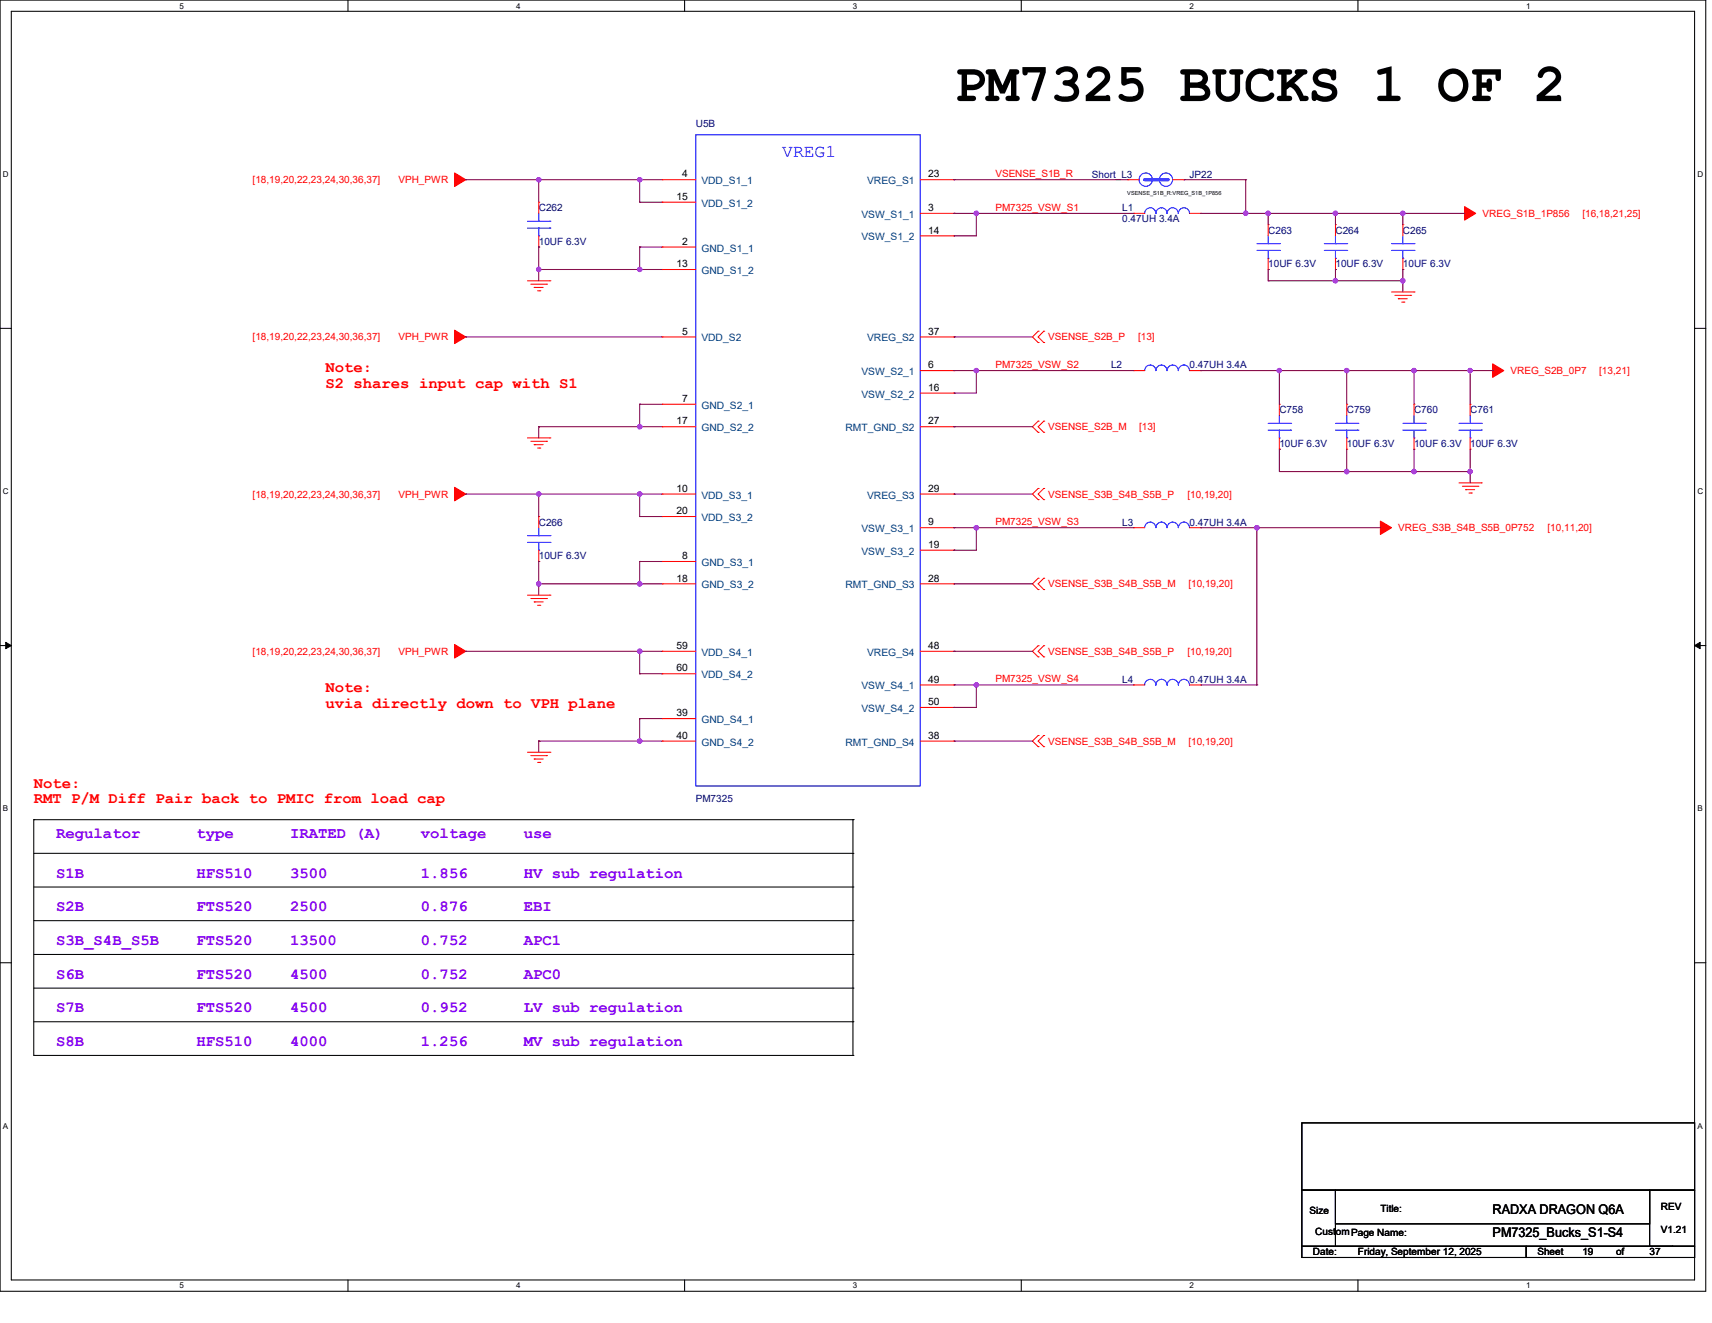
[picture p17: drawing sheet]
<svg xmlns="http://www.w3.org/2000/svg" width="558mm" height="431mm" viewBox="0 0 558 431" stroke-linecap="round" stroke-linejoin="round" font-family="sans-serif">
<defs><g id="words">
<text font-size="17.5" x="310.9" y="32.9">PM7325 BUCKS 1 OF 2</text>
<text font-size="5.8" fill="#00f" x="255" y="51.1">VREG1</text>
<g font-size="5.1" fill="#f00">
<text x="106.1" y="121.3">Note:</text>
<text x="106.1" y="126.4">S2 shares input cap with S1</text>
<text x="106.1" y="225.6">Note:</text>
<text x="106.1" y="230.7">uvia directly down to VPH plane</text>
<text x="11" y="256.7">Note:</text>
<text x="11" y="261.7">RMT P/M Diff Pair back to PMIC from load cap</text>
</g>
<g font-size="5.1" fill="#8000ff">
<text x="18.3" y="273.1">Regulator</text>
<text x="64.1" y="273.1">type</text>
<text x="94.5" y="273.1">IRATED (A)</text>
<text x="137.2" y="273.1">voltage</text>
<text x="170.7" y="273.1">use</text>
<text x="18.3" y="285.9">S1B</text>
<text x="64.1" y="285.9">HFS510</text>
<text x="94.5" y="285.9">3500</text>
<text x="137.2" y="285.9">1.856</text>
<text x="170.7" y="285.9">HV sub regulation</text>
<text x="18.3" y="296.9">S2B</text>
<text x="64.1" y="296.9">FTS520</text>
<text x="94.5" y="296.9">2500</text>
<text x="137.2" y="296.9">0.876</text>
<text x="170.7" y="296.9">EBI</text>
<text x="18.3" y="307.9">S3B_S4B_S5B</text>
<text x="64.1" y="307.9">FTS520</text>
<text x="94.5" y="307.9">13500</text>
<text x="137.2" y="307.9">0.752</text>
<text x="170.7" y="307.9">APC1</text>
<text x="18.3" y="318.9">S6B</text>
<text x="64.1" y="318.9">FTS520</text>
<text x="94.5" y="318.9">4500</text>
<text x="137.2" y="318.9">0.752</text>
<text x="170.7" y="318.9">APC0</text>
<text x="18.3" y="329.8">S7B</text>
<text x="64.1" y="329.8">FTS520</text>
<text x="94.5" y="329.8">4500</text>
<text x="137.2" y="329.8">0.952</text>
<text x="170.7" y="329.8">LV sub regulation</text>
<text x="18.3" y="340.8">S8B</text>
<text x="64.1" y="340.8">HFS510</text>
<text x="94.5" y="340.8">4000</text>
<text x="137.2" y="340.8">1.256</text>
<text x="170.7" y="340.8">MV sub regulation</text>
</g>
<g font-size="4.4">
<text x="486.5" y="395.6">RADXA DRAGON Q6A</text>
<text x="486.5" y="403">PM7325_Bucks_S1-S4</text>
</g>
<g font-size="3.3" fill="#000080">
<text x="226.8" y="41.4">U5B</text>
<text x="355.9" y="57.9">Short_L3</text>
<text x="387.7" y="57.9">JP22</text>
<text x="175.6" y="68.8">C262</text>
<text x="365.8" y="68.8">L1</text>
<text x="365.8" y="72.5">0.47UH 3.4A</text>
<text x="413.3" y="76.2">C263</text>
<text x="435.3" y="76.2">C264</text>
<text x="457.2" y="76.2">C265</text>
<text x="175.6" y="79.8">10UF 6.3V</text>
<text x="413.3" y="87.1">10UF 6.3V</text>
<text x="435.3" y="87.1">10UF 6.3V</text>
<text x="457.2" y="87.1">10UF 6.3V</text>
<text x="362.1" y="120">L2</text>
<text x="387.7" y="120">0.47UH 3.4A</text>
<text x="417" y="134.7">C758</text>
<text x="439" y="134.7">C759</text>
<text x="460.9" y="134.7">C760</text>
<text x="479.2" y="134.7">C761</text>
<text x="417" y="145.6">10UF 6.3V</text>
<text x="439" y="145.6">10UF 6.3V</text>
<text x="460.9" y="145.6">10UF 6.3V</text>
<text x="479.2" y="145.6">10UF 6.3V</text>
<text x="175.6" y="171.2">C266</text>
<text x="365.8" y="171.2">L3</text>
<text x="387.7" y="171.2">0.47UH 3.4A</text>
<text x="175.6" y="182.2">10UF 6.3V</text>
<text x="365.8" y="222.5">L4</text>
<text x="387.7" y="222.5">0.47UH 3.4A</text>
<text x="226.8" y="261.2">PM7325</text>
</g>
<g font-size="3.3" fill="#f00">
<text x="82.3" y="59.7">[18,19,20,22,23,24,30,36,37]</text>
<text x="129.9" y="59.7">VPH_PWR</text>
<text x="324.4" y="57.6">VSENSE_S1B_R</text>
<text x="324.4" y="68.6">PM7325_VSW_S1</text>
<text x="483.2" y="70.7">VREG_S1B_1P856</text>
<text x="515.7" y="70.7">[16,18,21,25]</text>
<text x="82.3" y="110.9">[18,19,20,22,23,24,30,36,37]</text>
<text x="129.9" y="110.9">VPH_PWR</text>
<text x="341.6" y="110.9">VSENSE_S2B_P</text>
<text x="370.9" y="110.9">[13]</text>
<text x="324.4" y="119.8">PM7325_VSW_S2</text>
<text x="492.3" y="121.9">VREG_S2B_0P7</text>
<text x="521.3" y="121.9">[13,21]</text>
<text x="341.6" y="140.2">VSENSE_S2B_M</text>
<text x="371.3" y="140.2">[13]</text>
<text x="82.3" y="162.1">[18,19,20,22,23,24,30,36,37]</text>
<text x="129.9" y="162.1">VPH_PWR</text>
<text x="341.6" y="162.1">VSENSE_S3B_S4B_S5B_P</text>
<text x="387" y="162.1">[10,19,20]</text>
<text x="324.4" y="171">PM7325_VSW_S3</text>
<text x="455.8" y="173.1">VREG_S3B_S4B_S5B_0P752</text>
<text x="504.4" y="173.1">[10,11,20]</text>
<text x="341.6" y="191.3">VSENSE_S3B_S4B_S5B_M</text>
<text x="387.3" y="191.3">[10,19,20]</text>
<text x="82.3" y="213.3">[18,19,20,22,23,24,30,36,37]</text>
<text x="129.9" y="213.3">VPH_PWR</text>
<text x="341.6" y="213.3">VSENSE_S3B_S4B_S5B_P</text>
<text x="387" y="213.3">[10,19,20]</text>
<text x="324.4" y="222.2">PM7325_VSW_S4</text>
<text x="341.6" y="242.6">VSENSE_S3B_S4B_S5B_M</text>
<text x="387.3" y="242.6">[10,19,20]</text>
</g>
<g font-size="3.3">
<text x="222.4" y="57.8">4</text>
<text x="302.5" y="57.8">23</text>
<text x="220.5" y="65.1">15</text>
<text x="302.5" y="68.7">3</text>
<text x="302.5" y="76.1">14</text>
<text x="222.4" y="79.7">2</text>
<text x="220.5" y="87">13</text>
<text x="222.4" y="109">5</text>
<text x="302.5" y="109">37</text>
<text x="302.5" y="120">6</text>
<text x="222.4" y="130.9">7</text>
<text x="302.5" y="127.3">16</text>
<text x="220.5" y="138.3">17</text>
<text x="302.5" y="138.3">27</text>
<text x="220.5" y="160.2">10</text>
<text x="302.5" y="160.2">29</text>
<text x="220.5" y="167.5">20</text>
<text x="302.5" y="171.2">9</text>
<text x="302.5" y="178.5">19</text>
<text x="222.4" y="182.2">8</text>
<text x="220.5" y="189.4">18</text>
<text x="302.5" y="189.4">28</text>
<text x="220.5" y="211.4">59</text>
<text x="302.5" y="211.4">48</text>
<text x="220.5" y="218.7">60</text>
<text x="302.5" y="222.4">49</text>
<text x="220.5" y="233.3">39</text>
<text x="302.5" y="229.7">50</text>
<text x="220.5" y="240.7">40</text>
<text x="302.5" y="240.7">38</text>
<text x="426.8" y="395.4">Size</text>
<text x="449.9" y="394.7">Title:</text>
<text x="541.4" y="394.3">REV</text>
<text x="541.4" y="401.7">V1.21</text>
<text x="428.7" y="402.4">Cust</text>
<text x="435.4" y="402.4">omPage Name:</text>
<text x="427.9" y="409">Date:</text>
<text x="442.6" y="409">Friday, September 12, 2025</text>
<text x="501.1" y="409">Sheet</text>
<text x="515.7" y="409">19</text>
<text x="526.7" y="409">of</text>
<text x="537.7" y="409">37</text>
</g>
<g font-size="3.3" fill="#004080">
<text x="228.6" y="60">VDD_S1_1</text>
<text x="282.6" y="60">VREG_S1</text>
<text x="228.6" y="67.4">VDD_S1_2</text>
<text x="280.8" y="71">VSW_S1_1</text>
<text x="228.6" y="82">GND_S1_1</text>
<text x="280.8" y="78.3">VSW_S1_2</text>
<text x="228.6" y="89.3">GND_S1_2</text>
<text x="228.6" y="111.3">VDD_S2</text>
<text x="282.6" y="111.3">VREG_S2</text>
<text x="280.8" y="122.2">VSW_S2_1</text>
<text x="280.8" y="129.5">VSW_S2_2</text>
<text x="228.6" y="133.2">GND_S2_1</text>
<text x="228.6" y="140.5">GND_S2_2</text>
<text x="275.6" y="140.5">RMT_GND_S2</text>
<text x="228.6" y="162.4">VDD_S3_1</text>
<text x="282.6" y="162.4">VREG_S3</text>
<text x="228.6" y="169.8">VDD_S3_2</text>
<text x="280.8" y="173.4">VSW_S3_1</text>
<text x="228.6" y="184.4">GND_S3_1</text>
<text x="280.8" y="180.7">VSW_S3_2</text>
<text x="228.6" y="191.7">GND_S3_2</text>
<text x="275.6" y="191.7">RMT_GND_S3</text>
<text x="228.6" y="213.7">VDD_S4_1</text>
<text x="282.6" y="213.7">VREG_S4</text>
<text x="228.6" y="221">VDD_S4_2</text>
<text x="280.8" y="224.6">VSW_S4_1</text>
<text x="280.8" y="231.9">VSW_S4_2</text>
<text x="228.6" y="235.6">GND_S4_1</text>
<text x="228.6" y="242.9">GND_S4_2</text>
<text x="275.6" y="242.9">RMT_GND_S4</text>
</g>
<g font-size="2.6">
<text x="58.5" y="2.8">5</text>
<text x="168.3" y="2.8">4</text>
<text x="278" y="2.8">3</text>
<text x="387.7" y="2.8">2</text>
<text x="497.5" y="2.8">1</text>
<text x="1" y="57.7">D</text>
<text x="553.3" y="57.7">D</text>
<text x="1" y="161">C</text>
<text x="553.3" y="161">C</text>
<text x="1" y="264.3">B</text>
<text x="553.3" y="264.3">B</text>
<text x="1" y="367.7">A</text>
<text x="553.3" y="367.7">A</text>
<text x="58.5" y="419.7">5</text>
<text x="168.3" y="419.7">4</text>
<text x="278" y="419.7">3</text>
<text x="387.7" y="419.7">2</text>
<text x="497.5" y="419.7">1</text>
</g>
<text font-size="1.8" x="367.4" y="63.5">VSENSE_S1B_R:VREG_S1B_1P856</text>
</g></defs>
<g fill="none" stroke="#000" stroke-width=".34">
<path d="M0 0h556v420.7h-556zM3.7 3.7h548.6v413.3h-548.6zM113.4 0v3.7M223.1 0v3.7M332.9 0v3.7M442.6 0v3.7M0 107h3.7M552.3 107h3.7M0 210.3h3.7M552.3 210.3h3.7M11 267h267v76.8h-267zM11 278h267"/>
<path d="M11 289h267M11 299.9h267M0 313.6h3.7M11 310.9h267M552.3 313.6h3.7M11 321.9h267M11 332.9h267M113.4 417v3.6M223.1 417v3.6M332.9 417v3.6M442.6 417v3.6"/>
</g>
<path d="M1.9 209.3l1.8 1-1.8 1zM552.3 210.3l1.8-1v2z" fill="#000"/>
<path d="M1.9 209.3l1.8 1-1.8 1zM552.3 210.3l1.8-1v2z" fill="none" stroke="#000" stroke-width=".33"/>
<g fill="#000">
<circle cx="11" cy="267" r=".17"/>
<circle cx="278" cy="278" r=".17"/>
<circle cx="278" cy="267" r=".17"/>
<circle cx="278" cy="289" r=".17"/>
<circle cx="278" cy="299.9" r=".17"/>
<circle cx="278" cy="310.9" r=".17"/>
<circle cx="278" cy="321.9" r=".17"/>
<circle cx="278" cy="332.9" r=".17"/>
<circle cx="278" cy="343.8" r=".17"/>
</g>
<path d="M171.9 91.5h7.3" fill="none" stroke="#f00" stroke-width=".34"/>
<circle cx="179.2" cy="91.5" r=".17" fill="#f00"/>
<path d="M173 92.6h5.1" fill="none" stroke="#f00" stroke-width=".34"/>
<circle cx="178.1" cy="92.6" r=".17" fill="#f00"/>
<path d="M174.1 93.6h2.9" fill="none" stroke="#f00" stroke-width=".34"/>
<circle cx="174.1" cy="93.6" r=".17" fill="#f00"/>
<path d="M175.2 94.7h.7" fill="none" stroke="#f00" stroke-width=".34"/>
<circle cx="175.9" cy="94.7" r=".17" fill="#f00"/>
<path d="M171.9 142.7h7.3" fill="none" stroke="#f00" stroke-width=".34"/>
<circle cx="179.2" cy="142.7" r=".17" fill="#f00"/>
<path d="M173 143.8h5.1" fill="none" stroke="#f00" stroke-width=".34"/>
<circle cx="178.1" cy="143.8" r=".17" fill="#f00"/>
<path d="M174.1 144.9h2.9" fill="none" stroke="#f00" stroke-width=".34"/>
<circle cx="174.1" cy="144.9" r=".17" fill="#f00"/>
<path d="M175.2 146h.7" fill="none" stroke="#f00" stroke-width=".34"/>
<circle cx="175.9" cy="146" r=".17" fill="#f00"/>
<path d="M171.9 193.9h7.3" fill="none" stroke="#f00" stroke-width=".34"/>
<circle cx="179.2" cy="193.9" r=".17" fill="#f00"/>
<path d="M173 195h5.1" fill="none" stroke="#f00" stroke-width=".34"/>
<circle cx="178.1" cy="195" r=".17" fill="#f00"/>
<path d="M174.1 196.1h2.9" fill="none" stroke="#f00" stroke-width=".34"/>
<circle cx="174.1" cy="196.1" r=".17" fill="#f00"/>
<path d="M175.2 197.2h.7" fill="none" stroke="#f00" stroke-width=".34"/>
<circle cx="175.9" cy="197.2" r=".17" fill="#f00"/>
<path d="M171.9 245.1h7.3" fill="none" stroke="#f00" stroke-width=".34"/>
<circle cx="179.2" cy="245.1" r=".17" fill="#f00"/>
<path d="M173 246.2h5.1" fill="none" stroke="#f00" stroke-width=".34"/>
<circle cx="178.1" cy="246.2" r=".17" fill="#f00"/>
<path d="M174.1 247.3h2.9" fill="none" stroke="#f00" stroke-width=".34"/>
<circle cx="174.1" cy="247.3" r=".17" fill="#f00"/>
<path d="M175.2 248.4h.7" fill="none" stroke="#f00" stroke-width=".34"/>
<circle cx="175.9" cy="248.4" r=".17" fill="#f00"/>
<path d="M453.6 95.1h7.3" fill="none" stroke="#f00" stroke-width=".34"/>
<circle cx="460.9" cy="95.1" r=".17" fill="#f00"/>
<path d="M454.7 96.2h5.1" fill="none" stroke="#f00" stroke-width=".34"/>
<circle cx="459.8" cy="96.2" r=".17" fill="#f00"/>
<path d="M455.8 97.3h2.9" fill="none" stroke="#f00" stroke-width=".34"/>
<circle cx="455.8" cy="97.3" r=".17" fill="#f00"/>
<path d="M456.9 98.4h.7" fill="none" stroke="#f00" stroke-width=".34"/>
<circle cx="457.6" cy="98.4" r=".17" fill="#f00"/>
<path d="M475.5 157.3h7.3" fill="none" stroke="#f00" stroke-width=".34"/>
<circle cx="482.8" cy="157.3" r=".17" fill="#f00"/>
<path d="M476.6 158.4h5.1" fill="none" stroke="#f00" stroke-width=".34"/>
<circle cx="481.7" cy="158.4" r=".17" fill="#f00"/>
<path d="M477.7 159.5h3" fill="none" stroke="#f00" stroke-width=".34"/>
<circle cx="477.7" cy="159.5" r=".17" fill="#f00"/>
<path d="M478.8 160.6h.8" fill="none" stroke="#f00" stroke-width=".34"/>
<circle cx="479.6" cy="160.6" r=".17" fill="#f00"/>
<path d="M148.2 56.3l3.6 2.2-3.6 2.2z" fill-rule="evenodd" fill="#f00"/>
<path d="M148.2 56.3l3.6 2.2-3.6 2.2zM338.4 159.1l-1.9 1.9" fill="none" stroke="#f00" stroke-width=".34"/>
<circle cx="338.4" cy="159.1" r=".17" fill="#f00"/>
<path d="M336.5 161l1.9 1.8" fill="none" stroke="#f00" stroke-width=".34"/>
<circle cx="338.4" cy="162.8" r=".17" fill="#f00"/>
<path d="M338.4 161l1.8 1.8" fill="none" stroke="#f00" stroke-width=".34"/>
<circle cx="340.2" cy="162.8" r=".17" fill="#f00"/>
<path d="M340.2 159.1l-1.8 1.9" fill="none" stroke="#f00" stroke-width=".34"/>
<circle cx="340.2" cy="159.1" r=".17" fill="#f00"/>
<path d="M449.9 169.8l3.7 2.1-3.7 2.2z" fill-rule="evenodd" fill="#f00"/>
<path d="M449.9 169.8l3.7 2.1-3.7 2.2zM338.4 188.4l-1.9 1.8" fill="none" stroke="#f00" stroke-width=".34"/>
<circle cx="338.4" cy="188.4" r=".17" fill="#f00"/>
<path d="M336.5 190.2l1.9 1.9" fill="none" stroke="#f00" stroke-width=".34"/>
<circle cx="338.4" cy="192.1" r=".17" fill="#f00"/>
<path d="M338.4 190.2l1.8 1.9" fill="none" stroke="#f00" stroke-width=".34"/>
<circle cx="340.2" cy="192.1" r=".17" fill="#f00"/>
<path d="M340.2 188.4l-1.8 1.8" fill="none" stroke="#f00" stroke-width=".34"/>
<circle cx="340.2" cy="188.4" r=".17" fill="#f00"/>
<path d="M148.2 107.6l3.6 2.2-3.6 2.1z" fill-rule="evenodd" fill="#f00"/>
<path d="M148.2 107.6l3.6 2.2-3.6 2.1z" fill="none" stroke="#f00" stroke-width=".34"/>
<path d="M148.2 158.7l3.6 2.3-3.6 2.2z" fill-rule="evenodd" fill="#f00"/>
<path d="M148.2 158.7l3.6 2.3-3.6 2.2z" fill="none" stroke="#f00" stroke-width=".34"/>
<path d="M148.2 210l3.6 2.2-3.6 2.2z" fill-rule="evenodd" fill="#f00"/>
<path d="M148.2 210l3.6 2.2-3.6 2.2zM338.4 210.4l-1.9 1.8" fill="none" stroke="#f00" stroke-width=".34"/>
<circle cx="338.4" cy="210.4" r=".17" fill="#f00"/>
<path d="M336.5 212.2l1.9 1.8" fill="none" stroke="#f00" stroke-width=".34"/>
<circle cx="338.4" cy="214" r=".17" fill="#f00"/>
<path d="M338.4 212.2l1.8 1.8" fill="none" stroke="#f00" stroke-width=".34"/>
<circle cx="340.2" cy="214" r=".17" fill="#f00"/>
<path d="M340.2 210.4l-1.8 1.8" fill="none" stroke="#f00" stroke-width=".34"/>
<circle cx="340.2" cy="210.4" r=".17" fill="#f00"/>
<path d="M338.4 239.6l-1.9 1.8" fill="none" stroke="#f00" stroke-width=".34"/>
<circle cx="338.4" cy="239.6" r=".17" fill="#f00"/>
<path d="M336.5 241.4l1.9 1.8" fill="none" stroke="#f00" stroke-width=".34"/>
<circle cx="338.4" cy="243.2" r=".17" fill="#f00"/>
<path d="M338.4 241.4l1.8 1.8" fill="none" stroke="#f00" stroke-width=".34"/>
<circle cx="340.2" cy="243.2" r=".17" fill="#f00"/>
<path d="M340.2 239.6l-1.8 1.8" fill="none" stroke="#f00" stroke-width=".34"/>
<circle cx="340.2" cy="239.6" r=".17" fill="#f00"/>
<path d="M338.4 107.9l-1.9 1.9" fill="none" stroke="#f00" stroke-width=".34"/>
<circle cx="338.4" cy="107.9" r=".17" fill="#f00"/>
<path d="M336.5 109.8l1.9 1.8" fill="none" stroke="#f00" stroke-width=".34"/>
<circle cx="338.4" cy="111.6" r=".17" fill="#f00"/>
<path d="M338.4 109.8l1.8 1.8" fill="none" stroke="#f00" stroke-width=".34"/>
<circle cx="340.2" cy="111.6" r=".17" fill="#f00"/>
<path d="M340.2 107.9l-1.8 1.9" fill="none" stroke="#f00" stroke-width=".34"/>
<circle cx="340.2" cy="107.9" r=".17" fill="#f00"/>
<path d="M486.5 118.5l3.6 2.2-3.6 2.2z" fill-rule="evenodd" fill="#f00"/>
<path d="M486.5 118.5l3.6 2.2-3.6 2.2zM338.4 137.2l-1.9 1.8" fill="none" stroke="#f00" stroke-width=".34"/>
<circle cx="338.4" cy="137.2" r=".17" fill="#f00"/>
<path d="M336.5 139l1.9 1.8" fill="none" stroke="#f00" stroke-width=".34"/>
<circle cx="338.4" cy="140.8" r=".17" fill="#f00"/>
<path d="M338.4 139l1.8 1.8" fill="none" stroke="#f00" stroke-width=".34"/>
<circle cx="340.2" cy="140.8" r=".17" fill="#f00"/>
<path d="M340.2 137.2l-1.8 1.8" fill="none" stroke="#f00" stroke-width=".34"/>
<circle cx="340.2" cy="137.2" r=".17" fill="#f00"/>
<path d="M477.4 67.3l3.6 2.2-3.6 2.2z" fill-rule="evenodd" fill="#f00"/>
<path d="M477.4 67.3l3.6 2.2-3.6 2.2z" fill="none" stroke="#f00" stroke-width=".34"/>
<path d="M424.3 365.8h128v21.9h-128zM424.3 387.7h11v18.3h-11zM435.3 387.7h102.4v11h-102.4zM537.7 387.7h14.6v18.3h-14.6zM424.3 406h73.2v3.7h-73.2zM435.3 406h109.7M497.5 406h54.8v3.7h-54.8z" fill="none" stroke="#000" stroke-width=".34"/>
<circle cx="545" cy="406" r=".17" fill="#000"/>
<path d="M439 140.1v2.6" fill="none" stroke="#00f" stroke-width=".34"/>
<circle cx="439" cy="142.7" r=".17" fill="#00f"/>
<path d="M439 135.3v2.6" fill="none" stroke="#00f" stroke-width=".34"/>
<circle cx="439" cy="137.9" r=".17" fill="#00f"/>
<path d="M435.3 140.1h7.3" fill="none" stroke="#00f" stroke-width=".34"/>
<circle cx="442.6" cy="140.1" r=".17" fill="#00f"/>
<path d="M435.3 137.9h7.3" fill="none" stroke="#00f" stroke-width=".34"/>
<circle cx="442.6" cy="137.9" r=".17" fill="#00f"/>
<path d="M439 131.7v3.6" fill="none" stroke="#f00" stroke-width=".34"/>
<circle cx="439" cy="131.7" r=".17" fill="#f00"/>
<path d="M439 142.7v3.6" fill="none" stroke="#f00" stroke-width=".34"/>
<circle cx="439" cy="146.3" r=".17" fill="#f00"/>
<path d="M460.9 140.1v2.6" fill="none" stroke="#00f" stroke-width=".34"/>
<circle cx="460.9" cy="142.7" r=".17" fill="#00f"/>
<path d="M460.9 135.3v2.6" fill="none" stroke="#00f" stroke-width=".34"/>
<circle cx="460.9" cy="137.9" r=".17" fill="#00f"/>
<path d="M457.2 140.1h7.3" fill="none" stroke="#00f" stroke-width=".34"/>
<circle cx="464.5" cy="140.1" r=".17" fill="#00f"/>
<path d="M457.2 137.9h7.3" fill="none" stroke="#00f" stroke-width=".34"/>
<circle cx="464.5" cy="137.9" r=".17" fill="#00f"/>
<path d="M460.9 131.7v3.6" fill="none" stroke="#f00" stroke-width=".34"/>
<circle cx="460.9" cy="131.7" r=".17" fill="#f00"/>
<path d="M460.9 142.7v3.6" fill="none" stroke="#f00" stroke-width=".34"/>
<circle cx="460.9" cy="146.3" r=".17" fill="#f00"/>
<path d="M175.6 74.3v2.5" fill="none" stroke="#00f" stroke-width=".34"/>
<circle cx="175.6" cy="76.8" r=".17" fill="#00f"/>
<path d="M175.6 69.5v2.6" fill="none" stroke="#00f" stroke-width=".34"/>
<circle cx="175.6" cy="72.1" r=".17" fill="#00f"/>
<path d="M171.9 74.3h7.3" fill="none" stroke="#00f" stroke-width=".34"/>
<circle cx="179.2" cy="74.3" r=".17" fill="#00f"/>
<path d="M171.9 72.1h7.3" fill="none" stroke="#00f" stroke-width=".34"/>
<circle cx="179.2" cy="72.1" r=".17" fill="#00f"/>
<path d="M175.6 65.9v3.6" fill="none" stroke="#f00" stroke-width=".34"/>
<circle cx="175.6" cy="65.9" r=".17" fill="#f00"/>
<path d="M175.6 76.8v3.7" fill="none" stroke="#f00" stroke-width=".34"/>
<circle cx="175.6" cy="80.5" r=".17" fill="#f00"/>
<path d="M479.2 140.1v2.6" fill="none" stroke="#00f" stroke-width=".34"/>
<circle cx="479.2" cy="142.7" r=".17" fill="#00f"/>
<path d="M479.2 135.3v2.6" fill="none" stroke="#00f" stroke-width=".34"/>
<circle cx="479.2" cy="137.9" r=".17" fill="#00f"/>
<path d="M475.5 140.1h7.3" fill="none" stroke="#00f" stroke-width=".34"/>
<circle cx="482.8" cy="140.1" r=".17" fill="#00f"/>
<path d="M475.5 137.9h7.3" fill="none" stroke="#00f" stroke-width=".34"/>
<circle cx="482.8" cy="137.9" r=".17" fill="#00f"/>
<path d="M479.2 131.7v3.6" fill="none" stroke="#f00" stroke-width=".34"/>
<circle cx="479.2" cy="131.7" r=".17" fill="#f00"/>
<path d="M479.2 142.7v3.6" fill="none" stroke="#f00" stroke-width=".34"/>
<circle cx="479.2" cy="146.3" r=".17" fill="#f00"/>
<path d="M373.1 120.7a1.82 1.82 0 0 1 1.8-1.8 1.82 1.82 0 0 1 1.8 1.8M376.8 120.7a1.8 1.8 0 0 1 1.8-1.8l1.2 .5 .6 1.3M380.4 120.7a1.82 1.82 0 0 1 1.8-1.8 1.82 1.82 0 0 1 1.8 1.8M384.1 120.7a1.8 1.8 0 0 1 1.8-1.8l1.3 .5 .5 1.3" fill="none" stroke="#00f" stroke-width=".34"/>
<path d="M369.4 120.7h3.7" fill="none" stroke="#f00" stroke-width=".34"/>
<circle cx="369.4" cy="120.7" r=".17" fill="#f00"/>
<path d="M387.7 120.7h3.7" fill="none" stroke="#f00" stroke-width=".34"/>
<circle cx="391.4" cy="120.7" r=".17" fill="#f00"/>
<path d="M226.8 43.9h73.1v212.2h-73.1z" fill="none" stroke="#00f" stroke-width=".34"/>
<path d="M215.8 58.5h11" fill="none" stroke="#f00" stroke-width=".34"/>
<circle cx="215.8" cy="58.5" r=".17" fill="#f00"/>
<path d="M215.8 65.9h11" fill="none" stroke="#f00" stroke-width=".34"/>
<circle cx="215.8" cy="65.9" r=".17" fill="#f00"/>
<path d="M215.8 80.5h11" fill="none" stroke="#f00" stroke-width=".34"/>
<circle cx="215.8" cy="80.5" r=".17" fill="#f00"/>
<path d="M215.8 87.8h11" fill="none" stroke="#f00" stroke-width=".34"/>
<circle cx="215.8" cy="87.8" r=".17" fill="#f00"/>
<path d="M215.8 109.8h11" fill="none" stroke="#f00" stroke-width=".34"/>
<circle cx="215.8" cy="109.8" r=".17" fill="#f00"/>
<path d="M215.8 131.7h11" fill="none" stroke="#f00" stroke-width=".34"/>
<circle cx="215.8" cy="131.7" r=".17" fill="#f00"/>
<path d="M215.8 139h11" fill="none" stroke="#f00" stroke-width=".34"/>
<circle cx="215.8" cy="139" r=".17" fill="#f00"/>
<path d="M215.8 168.3h11" fill="none" stroke="#f00" stroke-width=".34"/>
<circle cx="215.8" cy="168.3" r=".17" fill="#f00"/>
<path d="M215.8 161h11" fill="none" stroke="#f00" stroke-width=".34"/>
<circle cx="215.8" cy="161" r=".17" fill="#f00"/>
<path d="M215.8 182.9h11" fill="none" stroke="#f00" stroke-width=".34"/>
<circle cx="215.8" cy="182.9" r=".17" fill="#f00"/>
<path d="M215.8 190.2h11" fill="none" stroke="#f00" stroke-width=".34"/>
<circle cx="215.8" cy="190.2" r=".17" fill="#f00"/>
<path d="M215.8 212.2h11" fill="none" stroke="#f00" stroke-width=".34"/>
<circle cx="215.8" cy="212.2" r=".17" fill="#f00"/>
<path d="M215.8 219.5h11" fill="none" stroke="#f00" stroke-width=".34"/>
<circle cx="215.8" cy="219.5" r=".17" fill="#f00"/>
<path d="M215.8 234.1h11" fill="none" stroke="#f00" stroke-width=".34"/>
<circle cx="215.8" cy="234.1" r=".17" fill="#f00"/>
<path d="M215.8 241.4h11" fill="none" stroke="#f00" stroke-width=".34"/>
<circle cx="215.8" cy="241.4" r=".17" fill="#f00"/>
<path d="M299.9 58.5h11" fill="none" stroke="#f00" stroke-width=".34"/>
<circle cx="310.9" cy="58.5" r=".17" fill="#f00"/>
<path d="M299.9 69.5h11" fill="none" stroke="#f00" stroke-width=".34"/>
<circle cx="310.9" cy="69.5" r=".17" fill="#f00"/>
<path d="M299.9 76.8h11" fill="none" stroke="#f00" stroke-width=".34"/>
<circle cx="310.9" cy="76.8" r=".17" fill="#f00"/>
<path d="M299.9 109.8h11" fill="none" stroke="#f00" stroke-width=".34"/>
<circle cx="310.9" cy="109.8" r=".17" fill="#f00"/>
<path d="M299.9 120.7h11" fill="none" stroke="#f00" stroke-width=".34"/>
<circle cx="310.9" cy="120.7" r=".17" fill="#f00"/>
<path d="M299.9 128.1h11" fill="none" stroke="#f00" stroke-width=".34"/>
<circle cx="310.9" cy="128.1" r=".17" fill="#f00"/>
<path d="M299.9 139h11" fill="none" stroke="#f00" stroke-width=".34"/>
<circle cx="310.9" cy="139" r=".17" fill="#f00"/>
<path d="M299.9 161h11" fill="none" stroke="#f00" stroke-width=".34"/>
<circle cx="310.9" cy="161" r=".17" fill="#f00"/>
<path d="M299.9 171.9h11" fill="none" stroke="#f00" stroke-width=".34"/>
<circle cx="310.9" cy="171.9" r=".17" fill="#f00"/>
<path d="M299.9 179.2h11" fill="none" stroke="#f00" stroke-width=".34"/>
<circle cx="310.9" cy="179.2" r=".17" fill="#f00"/>
<path d="M299.9 190.2h11" fill="none" stroke="#f00" stroke-width=".34"/>
<circle cx="310.9" cy="190.2" r=".17" fill="#f00"/>
<path d="M299.9 212.2h11" fill="none" stroke="#f00" stroke-width=".34"/>
<circle cx="310.9" cy="212.2" r=".17" fill="#f00"/>
<path d="M299.9 223.1h11" fill="none" stroke="#f00" stroke-width=".34"/>
<circle cx="310.9" cy="223.1" r=".17" fill="#f00"/>
<path d="M299.9 230.5h11" fill="none" stroke="#f00" stroke-width=".34"/>
<circle cx="310.9" cy="230.5" r=".17" fill="#f00"/>
<path d="M299.9 241.4h11" fill="none" stroke="#f00" stroke-width=".34"/>
<circle cx="310.9" cy="241.4" r=".17" fill="#f00"/>
<path d="M413.3 81.6v2.6" fill="none" stroke="#00f" stroke-width=".34"/>
<circle cx="413.3" cy="84.2" r=".17" fill="#00f"/>
<path d="M413.3 76.8v2.6" fill="none" stroke="#00f" stroke-width=".34"/>
<circle cx="413.3" cy="79.4" r=".17" fill="#00f"/>
<path d="M409.7 81.6h7.3" fill="none" stroke="#00f" stroke-width=".34"/>
<circle cx="417" cy="81.6" r=".17" fill="#00f"/>
<path d="M409.7 79.4h7.3" fill="none" stroke="#00f" stroke-width=".34"/>
<circle cx="417" cy="79.4" r=".17" fill="#00f"/>
<path d="M413.3 73.2v3.6" fill="none" stroke="#f00" stroke-width=".34"/>
<circle cx="413.3" cy="73.2" r=".17" fill="#f00"/>
<path d="M413.3 84.2v3.6" fill="none" stroke="#f00" stroke-width=".34"/>
<circle cx="413.3" cy="87.8" r=".17" fill="#f00"/>
<path d="M373.1 69.5a1.82 1.82 0 0 1 1.8-1.8 1.82 1.82 0 0 1 1.8 1.8M376.8 69.5a1.8 1.8 0 0 1 1.8-1.8l1.2 .5 .6 1.3M380.4 69.5a1.82 1.82 0 0 1 1.8-1.8 1.82 1.82 0 0 1 1.8 1.8M384.1 69.5a1.8 1.8 0 0 1 1.8-1.8l1.3 .5 .5 1.3" fill="none" stroke="#00f" stroke-width=".34"/>
<path d="M369.4 69.5h3.7" fill="none" stroke="#f00" stroke-width=".34"/>
<circle cx="369.4" cy="69.5" r=".17" fill="#f00"/>
<path d="M387.7 69.5h3.7" fill="none" stroke="#f00" stroke-width=".34"/>
<circle cx="391.4" cy="69.5" r=".17" fill="#f00"/>
<path d="M435.3 81.6v2.6" fill="none" stroke="#00f" stroke-width=".34"/>
<circle cx="435.3" cy="84.2" r=".17" fill="#00f"/>
<path d="M435.3 76.8v2.6" fill="none" stroke="#00f" stroke-width=".34"/>
<circle cx="435.3" cy="79.4" r=".17" fill="#00f"/>
<path d="M431.6 81.6h7.4" fill="none" stroke="#00f" stroke-width=".34"/>
<circle cx="439" cy="81.6" r=".17" fill="#00f"/>
<path d="M431.6 79.4h7.4" fill="none" stroke="#00f" stroke-width=".34"/>
<circle cx="439" cy="79.4" r=".17" fill="#00f"/>
<path d="M435.3 73.2v3.6" fill="none" stroke="#f00" stroke-width=".34"/>
<circle cx="435.3" cy="73.2" r=".17" fill="#f00"/>
<path d="M435.3 84.2v3.6" fill="none" stroke="#f00" stroke-width=".34"/>
<circle cx="435.3" cy="87.8" r=".17" fill="#f00"/>
<path d="M457.2 81.6v2.6" fill="none" stroke="#00f" stroke-width=".34"/>
<circle cx="457.2" cy="84.2" r=".17" fill="#00f"/>
<path d="M457.2 76.8v2.6" fill="none" stroke="#00f" stroke-width=".34"/>
<circle cx="457.2" cy="79.4" r=".17" fill="#00f"/>
<path d="M453.6 81.6h7.3" fill="none" stroke="#00f" stroke-width=".34"/>
<circle cx="460.9" cy="81.6" r=".17" fill="#00f"/>
<path d="M453.6 79.4h7.3" fill="none" stroke="#00f" stroke-width=".34"/>
<circle cx="460.9" cy="79.4" r=".17" fill="#00f"/>
<path d="M457.2 73.2v3.6" fill="none" stroke="#f00" stroke-width=".34"/>
<circle cx="457.2" cy="73.2" r=".17" fill="#f00"/>
<path d="M457.2 84.2v3.6" fill="none" stroke="#f00" stroke-width=".34"/>
<circle cx="457.2" cy="87.8" r=".17" fill="#f00"/>
<path d="M175.6 176.7v2.5" fill="none" stroke="#00f" stroke-width=".34"/>
<circle cx="175.6" cy="179.2" r=".17" fill="#00f"/>
<path d="M175.6 171.9v2.6" fill="none" stroke="#00f" stroke-width=".34"/>
<circle cx="175.6" cy="174.5" r=".17" fill="#00f"/>
<path d="M171.9 176.7h7.3" fill="none" stroke="#00f" stroke-width=".34"/>
<circle cx="179.2" cy="176.7" r=".17" fill="#00f"/>
<path d="M171.9 174.5h7.3" fill="none" stroke="#00f" stroke-width=".34"/>
<circle cx="179.2" cy="174.5" r=".17" fill="#00f"/>
<path d="M175.6 168.3v3.6" fill="none" stroke="#f00" stroke-width=".34"/>
<circle cx="175.6" cy="168.3" r=".17" fill="#f00"/>
<path d="M175.6 179.2v3.7" fill="none" stroke="#f00" stroke-width=".34"/>
<circle cx="175.6" cy="182.9" r=".17" fill="#f00"/>
<path d="M373.1 171.9a1.82 1.82 0 0 1 1.8-1.8 1.82 1.82 0 0 1 1.8 1.8M376.8 171.9l.5-1.3 1.3-.5 1.2 .5 .6 1.3M380.4 171.9a1.82 1.82 0 0 1 1.8-1.8 1.82 1.82 0 0 1 1.8 1.8M384.1 171.9l.5-1.3 1.3-.5 1.3 .5 .5 1.3" fill="none" stroke="#00f" stroke-width=".34"/>
<path d="M369.4 171.9h3.7" fill="none" stroke="#f00" stroke-width=".34"/>
<circle cx="369.4" cy="171.9" r=".17" fill="#f00"/>
<path d="M387.7 171.9h3.7" fill="none" stroke="#f00" stroke-width=".34"/>
<circle cx="391.4" cy="171.9" r=".17" fill="#f00"/>
<path d="M373.1 58.5h7.3" fill="none" stroke="#00f" stroke-width="1.1"/>
<circle cx="380.4" cy="58.5" r=".53" fill="#00f"/>
<g fill="none" stroke="#00f" stroke-width=".34">
<circle cx="373.4" cy="58.5" r="2.18"/>
<circle cx="380" cy="58.5" r="2.17"/>
</g>
<path d="M367.6 58.5h3.7" fill="none" stroke="#f00" stroke-width=".34"/>
<circle cx="367.6" cy="58.5" r=".17" fill="#f00"/>
<path d="M382.2 58.5h3.7" fill="none" stroke="#f00" stroke-width=".34"/>
<circle cx="385.9" cy="58.5" r=".17" fill="#f00"/>
<path d="M417 140.1v2.6" fill="none" stroke="#00f" stroke-width=".34"/>
<circle cx="417" cy="142.7" r=".17" fill="#00f"/>
<path d="M417 135.3v2.6" fill="none" stroke="#00f" stroke-width=".34"/>
<circle cx="417" cy="137.9" r=".17" fill="#00f"/>
<path d="M413.3 140.1h7.4" fill="none" stroke="#00f" stroke-width=".34"/>
<circle cx="420.7" cy="140.1" r=".17" fill="#00f"/>
<path d="M413.3 137.9h7.4" fill="none" stroke="#00f" stroke-width=".34"/>
<circle cx="420.7" cy="137.9" r=".17" fill="#00f"/>
<path d="M417 131.7v3.6" fill="none" stroke="#f00" stroke-width=".34"/>
<circle cx="417" cy="131.7" r=".17" fill="#f00"/>
<path d="M417 142.7v3.6" fill="none" stroke="#f00" stroke-width=".34"/>
<circle cx="417" cy="146.3" r=".17" fill="#f00"/>
<path d="M373.1 223.1a1.82 1.82 0 0 1 1.8-1.8 1.82 1.82 0 0 1 1.8 1.8M376.8 223.1a1.8 1.8 0 0 1 1.8-1.8l1.2 .6 .6 1.2M380.4 223.1a1.82 1.82 0 0 1 1.8-1.8 1.82 1.82 0 0 1 1.8 1.8M384.1 223.1a1.8 1.8 0 0 1 1.8-1.8l1.3 .6 .5 1.2" fill="none" stroke="#00f" stroke-width=".34"/>
<path d="M369.4 223.1h3.7" fill="none" stroke="#f00" stroke-width=".34"/>
<circle cx="369.4" cy="223.1" r=".17" fill="#f00"/>
<path d="M387.7 223.1h3.7" fill="none" stroke="#f00" stroke-width=".34"/>
<circle cx="391.4" cy="223.1" r=".17" fill="#f00"/>
<path d="M151.8 58.5h23.8" fill="none" stroke="#800040" stroke-width=".34"/>
<circle cx="151.8" cy="58.5" r=".17" fill="#800040"/>
<circle cx="175.6" cy="58.5" r=".7" fill="#f0f"/>
<circle cx="175.6" cy="58.5" r=".7" fill="none" stroke="#f0f" stroke-width=".34"/>
<path d="M175.6 58.5h32.9" fill="none" stroke="#800040" stroke-width=".34"/>
<circle cx="175.6" cy="58.5" r=".17" fill="#800040"/>
<path d="M175.6 58.5v7.4" fill="none" stroke="#800040" stroke-width=".34"/>
<circle cx="175.6" cy="58.5" r=".17" fill="#800040"/>
<path d="M175.6 80.5v7.3" fill="none" stroke="#800040" stroke-width=".34"/>
<circle cx="175.6" cy="80.5" r=".17" fill="#800040"/>
<circle cx="175.6" cy="87.8" r=".7" fill="#f0f"/>
<circle cx="175.6" cy="87.8" r=".7" fill="none" stroke="#f0f" stroke-width=".34"/>
<path d="M310.9 161h25.6" fill="none" stroke="#800040" stroke-width=".34"/>
<circle cx="310.9" cy="161" r=".17" fill="#800040"/>
<path d="M318.2 171.9h51.2" fill="none" stroke="#800040" stroke-width=".34"/>
<circle cx="318.2" cy="171.9" r=".17" fill="#800040"/>
<circle cx="318.2" cy="171.9" r=".72" fill="#f0f"/>
<circle cx="318.2" cy="171.9" r=".72" fill="none" stroke="#f0f" stroke-width=".34"/>
<path d="M310.9 190.2h25.6" fill="none" stroke="#800040" stroke-width=".34"/>
<circle cx="310.9" cy="190.2" r=".17" fill="#800040"/>
<path d="M208.5 87.8h7.3" fill="none" stroke="#800040" stroke-width=".34"/>
<circle cx="208.5" cy="87.8" r=".17" fill="#800040"/>
<circle cx="208.5" cy="87.8" r=".71" fill="#f0f"/>
<circle cx="208.5" cy="87.8" r=".71" fill="none" stroke="#f0f" stroke-width=".34"/>
<path d="M208.5 80.5v7.3" fill="none" stroke="#800040" stroke-width=".34"/>
<circle cx="208.5" cy="80.5" r=".17" fill="#800040"/>
<path d="M208.5 80.5h7.3" fill="none" stroke="#800040" stroke-width=".34"/>
<circle cx="208.5" cy="80.5" r=".17" fill="#800040"/>
<path d="M208.5 58.5v7.4" fill="none" stroke="#800040" stroke-width=".34"/>
<circle cx="208.5" cy="58.5" r=".17" fill="#800040"/>
<path d="M208.5 65.9h7.3" fill="none" stroke="#800040" stroke-width=".34"/>
<circle cx="208.5" cy="65.9" r=".17" fill="#800040"/>
<path d="M208.5 58.5h7.3" fill="none" stroke="#800040" stroke-width=".34"/>
<circle cx="208.5" cy="58.5" r=".17" fill="#800040"/>
<circle cx="208.5" cy="58.5" r=".71" fill="#f0f"/>
<circle cx="208.5" cy="58.5" r=".71" fill="none" stroke="#f0f" stroke-width=".34"/>
<path d="M175.6 87.8h32.9" fill="none" stroke="#800040" stroke-width=".34"/>
<circle cx="175.6" cy="87.8" r=".17" fill="#800040"/>
<path d="M175.6 87.8v3.7" fill="none" stroke="#800040" stroke-width=".34"/>
<circle cx="175.6" cy="87.8" r=".17" fill="#800040"/>
<path d="M151.8 109.8h64" fill="none" stroke="#800040" stroke-width=".34"/>
<circle cx="151.8" cy="109.8" r=".17" fill="#800040"/>
<path d="M208.5 131.7v7.3" fill="none" stroke="#800040" stroke-width=".34"/>
<circle cx="208.5" cy="131.7" r=".17" fill="#800040"/>
<path d="M208.5 131.7h7.3" fill="none" stroke="#800040" stroke-width=".34"/>
<circle cx="208.5" cy="131.7" r=".17" fill="#800040"/>
<path d="M175.6 139h32.9" fill="none" stroke="#800040" stroke-width=".34"/>
<circle cx="175.6" cy="139" r=".17" fill="#800040"/>
<path d="M175.6 139v3.7" fill="none" stroke="#800040" stroke-width=".34"/>
<circle cx="175.6" cy="139" r=".17" fill="#800040"/>
<path d="M208.5 139h7.3" fill="none" stroke="#800040" stroke-width=".34"/>
<circle cx="208.5" cy="139" r=".17" fill="#800040"/>
<circle cx="208.5" cy="139" r=".71" fill="#f0f"/>
<circle cx="208.5" cy="139" r=".71" fill="none" stroke="#f0f" stroke-width=".34"/>
<path d="M151.8 161h23.8" fill="none" stroke="#800040" stroke-width=".34"/>
<circle cx="151.8" cy="161" r=".17" fill="#800040"/>
<path d="M175.6 161h32.9" fill="none" stroke="#800040" stroke-width=".34"/>
<circle cx="175.6" cy="161" r=".17" fill="#800040"/>
<path d="M175.6 161v7.3" fill="none" stroke="#800040" stroke-width=".34"/>
<circle cx="175.6" cy="161" r=".17" fill="#800040"/>
<circle cx="175.6" cy="160.9" r=".7" fill="#f0f"/>
<circle cx="175.6" cy="160.9" r=".7" fill="none" stroke="#f0f" stroke-width=".34"/>
<path d="M208.5 161v7.3" fill="none" stroke="#800040" stroke-width=".34"/>
<circle cx="208.5" cy="161" r=".17" fill="#800040"/>
<path d="M208.5 161h7.3" fill="none" stroke="#800040" stroke-width=".34"/>
<circle cx="208.5" cy="161" r=".17" fill="#800040"/>
<circle cx="208.5" cy="160.9" r=".71" fill="#f0f"/>
<circle cx="208.5" cy="160.9" r=".71" fill="none" stroke="#f0f" stroke-width=".34"/>
<path d="M208.5 168.3h7.3" fill="none" stroke="#800040" stroke-width=".34"/>
<circle cx="208.5" cy="168.3" r=".17" fill="#800040"/>
<path d="M175.6 182.9v7.3" fill="none" stroke="#800040" stroke-width=".34"/>
<circle cx="175.6" cy="182.9" r=".17" fill="#800040"/>
<path d="M208.5 182.9v7.3" fill="none" stroke="#800040" stroke-width=".34"/>
<circle cx="208.5" cy="182.9" r=".17" fill="#800040"/>
<path d="M208.5 182.9h7.3" fill="none" stroke="#800040" stroke-width=".34"/>
<circle cx="208.5" cy="182.9" r=".17" fill="#800040"/>
<path d="M175.6 190.2h32.9" fill="none" stroke="#800040" stroke-width=".34"/>
<circle cx="175.6" cy="190.2" r=".17" fill="#800040"/>
<circle cx="175.6" cy="190.2" r=".71" fill="#f0f"/>
<circle cx="175.6" cy="190.2" r=".71" fill="none" stroke="#f0f" stroke-width=".34"/>
<path d="M175.6 190.2v3.7" fill="none" stroke="#800040" stroke-width=".34"/>
<circle cx="175.6" cy="190.2" r=".17" fill="#800040"/>
<path d="M208.5 190.2h7.3" fill="none" stroke="#800040" stroke-width=".34"/>
<circle cx="208.5" cy="190.2" r=".17" fill="#800040"/>
<circle cx="208.5" cy="190.2" r=".72" fill="#f0f"/>
<circle cx="208.5" cy="190.2" r=".72" fill="none" stroke="#f0f" stroke-width=".34"/>
<path d="M151.8 212.2h56.7" fill="none" stroke="#800040" stroke-width=".34"/>
<circle cx="151.8" cy="212.2" r=".17" fill="#800040"/>
<path d="M208.5 212.2v7.3" fill="none" stroke="#800040" stroke-width=".34"/>
<circle cx="208.5" cy="212.2" r=".17" fill="#800040"/>
<circle cx="208.5" cy="212.2" r=".71" fill="#f0f"/>
<circle cx="208.5" cy="212.2" r=".71" fill="none" stroke="#f0f" stroke-width=".34"/>
<path d="M208.5 212.2h7.3" fill="none" stroke="#800040" stroke-width=".34"/>
<circle cx="208.5" cy="212.2" r=".17" fill="#800040"/>
<path d="M208.5 219.5h7.3" fill="none" stroke="#800040" stroke-width=".34"/>
<circle cx="208.5" cy="219.5" r=".17" fill="#800040"/>
<path d="M208.5 234.1h7.3" fill="none" stroke="#800040" stroke-width=".34"/>
<circle cx="208.5" cy="234.1" r=".17" fill="#800040"/>
<path d="M208.5 234.1v7.3" fill="none" stroke="#800040" stroke-width=".34"/>
<circle cx="208.5" cy="234.1" r=".17" fill="#800040"/>
<path d="M175.6 241.4v3.7" fill="none" stroke="#800040" stroke-width=".34"/>
<circle cx="175.6" cy="241.4" r=".17" fill="#800040"/>
<path d="M175.6 241.4h32.9" fill="none" stroke="#800040" stroke-width=".34"/>
<circle cx="175.6" cy="241.4" r=".17" fill="#800040"/>
<path d="M208.5 241.4h7.3" fill="none" stroke="#800040" stroke-width=".34"/>
<circle cx="208.5" cy="241.4" r=".17" fill="#800040"/>
<circle cx="208.5" cy="241.4" r=".71" fill="#f0f"/>
<circle cx="208.5" cy="241.4" r=".71" fill="none" stroke="#f0f" stroke-width=".34"/>
<path d="M310.9 179.2h7.3" fill="none" stroke="#800040" stroke-width=".34"/>
<circle cx="310.9" cy="179.2" r=".17" fill="#800040"/>
<path d="M318.2 171.9v7.3" fill="none" stroke="#800040" stroke-width=".34"/>
<circle cx="318.2" cy="171.9" r=".17" fill="#800040"/>
<path d="M310.9 171.9h7.3" fill="none" stroke="#800040" stroke-width=".34"/>
<circle cx="310.9" cy="171.9" r=".17" fill="#800040"/>
<path d="M310.9 212.2h25.6" fill="none" stroke="#800040" stroke-width=".34"/>
<circle cx="310.9" cy="212.2" r=".17" fill="#800040"/>
<path d="M310.9 223.1h7.3" fill="none" stroke="#800040" stroke-width=".34"/>
<circle cx="310.9" cy="223.1" r=".17" fill="#800040"/>
<path d="M318.2 223.1h51.2" fill="none" stroke="#800040" stroke-width=".34"/>
<circle cx="318.2" cy="223.1" r=".17" fill="#800040"/>
<circle cx="318.2" cy="223.1" r=".71" fill="#f0f"/>
<circle cx="318.2" cy="223.1" r=".71" fill="none" stroke="#f0f" stroke-width=".34"/>
<path d="M318.2 223.1v7.4" fill="none" stroke="#800040" stroke-width=".34"/>
<circle cx="318.2" cy="223.1" r=".17" fill="#800040"/>
<path d="M310.9 230.5h7.3" fill="none" stroke="#800040" stroke-width=".34"/>
<circle cx="310.9" cy="230.5" r=".17" fill="#800040"/>
<path d="M310.9 241.4h25.6" fill="none" stroke="#800040" stroke-width=".34"/>
<circle cx="310.9" cy="241.4" r=".17" fill="#800040"/>
<path d="M409.7 171.9v51.2" fill="none" stroke="#800040" stroke-width=".34"/>
<circle cx="409.7" cy="171.9" r=".17" fill="#800040"/>
<circle cx="409.7" cy="171.9" r=".72" fill="#f0f"/>
<circle cx="409.7" cy="171.9" r=".72" fill="none" stroke="#f0f" stroke-width=".34"/>
<path d="M409.7 171.9h40.2" fill="none" stroke="#800040" stroke-width=".34"/>
<circle cx="409.7" cy="171.9" r=".17" fill="#800040"/>
<path d="M310.9 109.8h25.6" fill="none" stroke="#800040" stroke-width=".34"/>
<circle cx="310.9" cy="109.8" r=".17" fill="#800040"/>
<path d="M310.9 120.7h7.3" fill="none" stroke="#800040" stroke-width=".34"/>
<circle cx="310.9" cy="120.7" r=".17" fill="#800040"/>
<path d="M318.2 120.7h51.2" fill="none" stroke="#800040" stroke-width=".34"/>
<circle cx="318.2" cy="120.7" r=".17" fill="#800040"/>
<circle cx="318.2" cy="120.7" r=".71" fill="#f0f"/>
<circle cx="318.2" cy="120.7" r=".71" fill="none" stroke="#f0f" stroke-width=".34"/>
<path d="M318.2 120.7v7.4" fill="none" stroke="#800040" stroke-width=".34"/>
<circle cx="318.2" cy="120.7" r=".17" fill="#800040"/>
<path d="M310.9 128.1h7.3" fill="none" stroke="#800040" stroke-width=".34"/>
<circle cx="310.9" cy="128.1" r=".17" fill="#800040"/>
<path d="M310.9 139h25.6" fill="none" stroke="#800040" stroke-width=".34"/>
<circle cx="310.9" cy="139" r=".17" fill="#800040"/>
<path d="M310.9 69.5h7.3" fill="none" stroke="#800040" stroke-width=".34"/>
<circle cx="310.9" cy="69.5" r=".17" fill="#800040"/>
<path d="M318.2 69.5h51.2" fill="none" stroke="#800040" stroke-width=".34"/>
<circle cx="318.2" cy="69.5" r=".17" fill="#800040"/>
<circle cx="318.2" cy="69.5" r=".71" fill="#f0f"/>
<circle cx="318.2" cy="69.5" r=".71" fill="none" stroke="#f0f" stroke-width=".34"/>
<path d="M318.2 69.5v7.3" fill="none" stroke="#800040" stroke-width=".34"/>
<circle cx="318.2" cy="69.5" r=".17" fill="#800040"/>
<path d="M310.9 76.8h7.3" fill="none" stroke="#800040" stroke-width=".34"/>
<circle cx="310.9" cy="76.8" r=".17" fill="#800040"/>
<path d="M310.9 58.5h56.7" fill="none" stroke="#800040" stroke-width=".34"/>
<circle cx="310.9" cy="58.5" r=".17" fill="#800040"/>
<path d="M385.9 58.5h20.1" fill="none" stroke="#800040" stroke-width=".34"/>
<circle cx="385.9" cy="58.5" r=".17" fill="#800040"/>
<path d="M406 58.5v11" fill="none" stroke="#800040" stroke-width=".34"/>
<circle cx="406" cy="58.5" r=".17" fill="#800040"/>
<path d="M406 69.5h7.3" fill="none" stroke="#800040" stroke-width=".34"/>
<circle cx="406" cy="69.5" r=".17" fill="#800040"/>
<circle cx="406" cy="69.5" r=".7" fill="#f0f"/>
<circle cx="406" cy="69.5" r=".7" fill="none" stroke="#f0f" stroke-width=".34"/>
<path d="M413.3 69.5v3.7" fill="none" stroke="#800040" stroke-width=".34"/>
<circle cx="413.3" cy="69.5" r=".17" fill="#800040"/>
<path d="M435.3 69.5v3.7" fill="none" stroke="#800040" stroke-width=".34"/>
<circle cx="435.3" cy="69.5" r=".17" fill="#800040"/>
<path d="M457.2 69.5v3.7" fill="none" stroke="#800040" stroke-width=".34"/>
<circle cx="457.2" cy="69.5" r=".17" fill="#800040"/>
<circle cx="457.2" cy="69.5" r=".71" fill="#f0f"/>
<circle cx="457.2" cy="69.5" r=".71" fill="none" stroke="#f0f" stroke-width=".34"/>
<path d="M413.3 87.8v3.7" fill="none" stroke="#800040" stroke-width=".34"/>
<circle cx="413.3" cy="87.8" r=".17" fill="#800040"/>
<path d="M435.3 87.8v3.7" fill="none" stroke="#800040" stroke-width=".34"/>
<circle cx="435.3" cy="87.8" r=".17" fill="#800040"/>
<path d="M457.2 87.8v3.7" fill="none" stroke="#800040" stroke-width=".34"/>
<circle cx="457.2" cy="87.8" r=".17" fill="#800040"/>
<path d="M435.3 91.5h21.9" fill="none" stroke="#800040" stroke-width=".34"/>
<circle cx="435.3" cy="91.5" r=".17" fill="#800040"/>
<path d="M413.3 69.5h22" fill="none" stroke="#800040" stroke-width=".34"/>
<circle cx="413.3" cy="69.5" r=".17" fill="#800040"/>
<circle cx="435.3" cy="69.5" r=".7" fill="#f0f"/>
<circle cx="435.3" cy="69.5" r=".7" fill="none" stroke="#f0f" stroke-width=".34"/>
<circle cx="413.3" cy="69.5" r=".7" fill="#f0f"/>
<circle cx="413.3" cy="69.5" r=".7" fill="none" stroke="#f0f" stroke-width=".34"/>
<path d="M435.3 69.5h21.9" fill="none" stroke="#800040" stroke-width=".34"/>
<circle cx="435.3" cy="69.5" r=".17" fill="#800040"/>
<path d="M457.2 69.5h20.2" fill="none" stroke="#800040" stroke-width=".34"/>
<circle cx="457.2" cy="69.5" r=".17" fill="#800040"/>
<path d="M457.2 91.5v3.6" fill="none" stroke="#800040" stroke-width=".34"/>
<circle cx="457.2" cy="91.5" r=".17" fill="#800040"/>
<circle cx="457.2" cy="91.4" r=".72" fill="#f0f"/>
<circle cx="457.2" cy="91.4" r=".72" fill="none" stroke="#f0f" stroke-width=".34"/>
<path d="M413.3 91.5h22" fill="none" stroke="#800040" stroke-width=".34"/>
<circle cx="413.3" cy="91.5" r=".17" fill="#800040"/>
<circle cx="435.2" cy="91.4" r=".71" fill="#f0f"/>
<circle cx="435.2" cy="91.4" r=".71" fill="none" stroke="#f0f" stroke-width=".34"/>
<path d="M391.4 69.5h14.6" fill="none" stroke="#800040" stroke-width=".34"/>
<circle cx="406" cy="69.5" r=".17" fill="#800040"/>
<path d="M391.4 120.7h25.6" fill="none" stroke="#800040" stroke-width=".34"/>
<circle cx="417" cy="120.7" r=".17" fill="#800040"/>
<path d="M391.4 171.9h18.3" fill="none" stroke="#800040" stroke-width=".34"/>
<circle cx="409.7" cy="171.9" r=".17" fill="#800040"/>
<path d="M391.4 223.1h18.3" fill="none" stroke="#800040" stroke-width=".34"/>
<circle cx="409.7" cy="223.1" r=".17" fill="#800040"/>
<path d="M417 120.7v11" fill="none" stroke="#800040" stroke-width=".34"/>
<circle cx="417" cy="120.7" r=".17" fill="#800040"/>
<path d="M417 120.7h22" fill="none" stroke="#800040" stroke-width=".34"/>
<circle cx="439" cy="120.7" r=".17" fill="#800040"/>
<circle cx="417" cy="120.7" r=".7" fill="#f0f"/>
<circle cx="417" cy="120.7" r=".7" fill="none" stroke="#f0f" stroke-width=".34"/>
<circle cx="438.9" cy="120.7" r=".71" fill="#f0f"/>
<circle cx="438.9" cy="120.7" r=".71" fill="none" stroke="#f0f" stroke-width=".34"/>
<path d="M439 120.7v11" fill="none" stroke="#800040" stroke-width=".34"/>
<circle cx="439" cy="120.7" r=".17" fill="#800040"/>
<path d="M439 120.7h21.9" fill="none" stroke="#800040" stroke-width=".34"/>
<circle cx="460.9" cy="120.7" r=".17" fill="#800040"/>
<path d="M460.9 120.7v11" fill="none" stroke="#800040" stroke-width=".34"/>
<circle cx="460.9" cy="120.7" r=".17" fill="#800040"/>
<circle cx="460.9" cy="120.7" r=".7" fill="#f0f"/>
<circle cx="460.9" cy="120.7" r=".7" fill="none" stroke="#f0f" stroke-width=".34"/>
<path d="M460.9 120.7h18.3" fill="none" stroke="#800040" stroke-width=".34"/>
<circle cx="479.2" cy="120.7" r=".17" fill="#800040"/>
<path d="M479.2 120.7v11" fill="none" stroke="#800040" stroke-width=".34"/>
<circle cx="479.2" cy="120.7" r=".17" fill="#800040"/>
<circle cx="479.1" cy="120.7" r=".7" fill="#f0f"/>
<circle cx="479.1" cy="120.7" r=".7" fill="none" stroke="#f0f" stroke-width=".34"/>
<path d="M479.2 120.7h7.3" fill="none" stroke="#800040" stroke-width=".34"/>
<circle cx="486.5" cy="120.7" r=".17" fill="#800040"/>
<path d="M479.2 146.3v7.3" fill="none" stroke="#800040" stroke-width=".34"/>
<circle cx="479.2" cy="153.6" r=".17" fill="#800040"/>
<circle cx="479.1" cy="153.6" r=".71" fill="#f0f"/>
<circle cx="479.1" cy="153.6" r=".71" fill="none" stroke="#f0f" stroke-width=".34"/>
<path d="M417 153.6h22" fill="none" stroke="#800040" stroke-width=".34"/>
<circle cx="439" cy="153.6" r=".17" fill="#800040"/>
<circle cx="438.9" cy="153.6" r=".72" fill="#f0f"/>
<circle cx="438.9" cy="153.6" r=".72" fill="none" stroke="#f0f" stroke-width=".34"/>
<path d="M417 146.3v7.3" fill="none" stroke="#800040" stroke-width=".34"/>
<circle cx="417" cy="146.3" r=".17" fill="#800040"/>
<path d="M439 146.3v7.3" fill="none" stroke="#800040" stroke-width=".34"/>
<circle cx="439" cy="153.6" r=".17" fill="#800040"/>
<path d="M439 153.6h21.9" fill="none" stroke="#800040" stroke-width=".34"/>
<circle cx="460.9" cy="153.6" r=".17" fill="#800040"/>
<circle cx="460.9" cy="153.6" r=".71" fill="#f0f"/>
<circle cx="460.9" cy="153.6" r=".71" fill="none" stroke="#f0f" stroke-width=".34"/>
<path d="M460.9 146.3v7.3" fill="none" stroke="#800040" stroke-width=".34"/>
<circle cx="460.9" cy="153.6" r=".17" fill="#800040"/>
<path d="M460.9 153.6h18.3" fill="none" stroke="#800040" stroke-width=".34"/>
<circle cx="479.2" cy="153.6" r=".17" fill="#800040"/>
<path d="M479.2 153.6v3.7" fill="none" stroke="#800040" stroke-width=".34"/>
<circle cx="479.2" cy="153.6" r=".17" fill="#800040"/>
<circle cx="175.6" cy="58.5" r=".7" fill="#f0f"/>
<circle cx="175.6" cy="58.5" r=".7" fill="none" stroke="#f0f" stroke-width=".34"/>
<circle cx="175.6" cy="87.8" r=".7" fill="#f0f"/>
<circle cx="175.6" cy="87.8" r=".7" fill="none" stroke="#f0f" stroke-width=".34"/>
<circle cx="318.2" cy="171.9" r=".72" fill="#f0f"/>
<circle cx="318.2" cy="171.9" r=".72" fill="none" stroke="#f0f" stroke-width=".34"/>
<circle cx="208.5" cy="87.8" r=".71" fill="#f0f"/>
<circle cx="208.5" cy="87.8" r=".71" fill="none" stroke="#f0f" stroke-width=".34"/>
<circle cx="208.5" cy="58.5" r=".71" fill="#f0f"/>
<circle cx="208.5" cy="58.5" r=".71" fill="none" stroke="#f0f" stroke-width=".34"/>
<circle cx="208.5" cy="139" r=".71" fill="#f0f"/>
<circle cx="208.5" cy="139" r=".71" fill="none" stroke="#f0f" stroke-width=".34"/>
<circle cx="175.6" cy="160.9" r=".7" fill="#f0f"/>
<circle cx="175.6" cy="160.9" r=".7" fill="none" stroke="#f0f" stroke-width=".34"/>
<circle cx="208.5" cy="160.9" r=".71" fill="#f0f"/>
<circle cx="208.5" cy="160.9" r=".71" fill="none" stroke="#f0f" stroke-width=".34"/>
<circle cx="175.6" cy="190.2" r=".71" fill="#f0f"/>
<circle cx="175.6" cy="190.2" r=".71" fill="none" stroke="#f0f" stroke-width=".34"/>
<circle cx="208.5" cy="190.2" r=".72" fill="#f0f"/>
<circle cx="208.5" cy="190.2" r=".72" fill="none" stroke="#f0f" stroke-width=".34"/>
<circle cx="208.5" cy="212.2" r=".71" fill="#f0f"/>
<circle cx="208.5" cy="212.2" r=".71" fill="none" stroke="#f0f" stroke-width=".34"/>
<circle cx="208.5" cy="241.4" r=".71" fill="#f0f"/>
<circle cx="208.5" cy="241.4" r=".71" fill="none" stroke="#f0f" stroke-width=".34"/>
<circle cx="318.2" cy="223.1" r=".71" fill="#f0f"/>
<circle cx="318.2" cy="223.1" r=".71" fill="none" stroke="#f0f" stroke-width=".34"/>
<circle cx="409.7" cy="171.9" r=".72" fill="#f0f"/>
<circle cx="409.7" cy="171.9" r=".72" fill="none" stroke="#f0f" stroke-width=".34"/>
<circle cx="318.2" cy="120.7" r=".71" fill="#f0f"/>
<circle cx="318.2" cy="120.7" r=".71" fill="none" stroke="#f0f" stroke-width=".34"/>
<circle cx="318.2" cy="69.5" r=".71" fill="#f0f"/>
<circle cx="318.2" cy="69.5" r=".71" fill="none" stroke="#f0f" stroke-width=".34"/>
<circle cx="406" cy="69.5" r=".7" fill="#f0f"/>
<circle cx="406" cy="69.5" r=".7" fill="none" stroke="#f0f" stroke-width=".34"/>
<circle cx="457.2" cy="69.5" r=".71" fill="#f0f"/>
<circle cx="457.2" cy="69.5" r=".71" fill="none" stroke="#f0f" stroke-width=".34"/>
<circle cx="435.3" cy="69.5" r=".7" fill="#f0f"/>
<circle cx="435.3" cy="69.5" r=".7" fill="none" stroke="#f0f" stroke-width=".34"/>
<circle cx="413.3" cy="69.5" r=".7" fill="#f0f"/>
<circle cx="413.3" cy="69.5" r=".7" fill="none" stroke="#f0f" stroke-width=".34"/>
<circle cx="457.2" cy="91.4" r=".72" fill="#f0f"/>
<circle cx="457.2" cy="91.4" r=".72" fill="none" stroke="#f0f" stroke-width=".34"/>
<circle cx="435.2" cy="91.4" r=".71" fill="#f0f"/>
<circle cx="435.2" cy="91.4" r=".71" fill="none" stroke="#f0f" stroke-width=".34"/>
<circle cx="417" cy="120.7" r=".7" fill="#f0f"/>
<circle cx="417" cy="120.7" r=".7" fill="none" stroke="#f0f" stroke-width=".34"/>
<circle cx="438.9" cy="120.7" r=".71" fill="#f0f"/>
<circle cx="438.9" cy="120.7" r=".71" fill="none" stroke="#f0f" stroke-width=".34"/>
<circle cx="460.9" cy="120.7" r=".7" fill="#f0f"/>
<circle cx="460.9" cy="120.7" r=".7" fill="none" stroke="#f0f" stroke-width=".34"/>
<circle cx="479.1" cy="120.7" r=".7" fill="#f0f"/>
<circle cx="479.1" cy="120.7" r=".7" fill="none" stroke="#f0f" stroke-width=".34"/>
<circle cx="479.1" cy="153.6" r=".71" fill="#f0f"/>
<circle cx="479.1" cy="153.6" r=".71" fill="none" stroke="#f0f" stroke-width=".34"/>
<circle cx="438.9" cy="153.6" r=".72" fill="#f0f"/>
<circle cx="438.9" cy="153.6" r=".72" fill="none" stroke="#f0f" stroke-width=".34"/>
<circle cx="460.9" cy="153.6" r=".71" fill="#f0f"/>
<circle cx="460.9" cy="153.6" r=".71" fill="none" stroke="#f0f" stroke-width=".34"/>
<use href="#words"/>
</svg>
